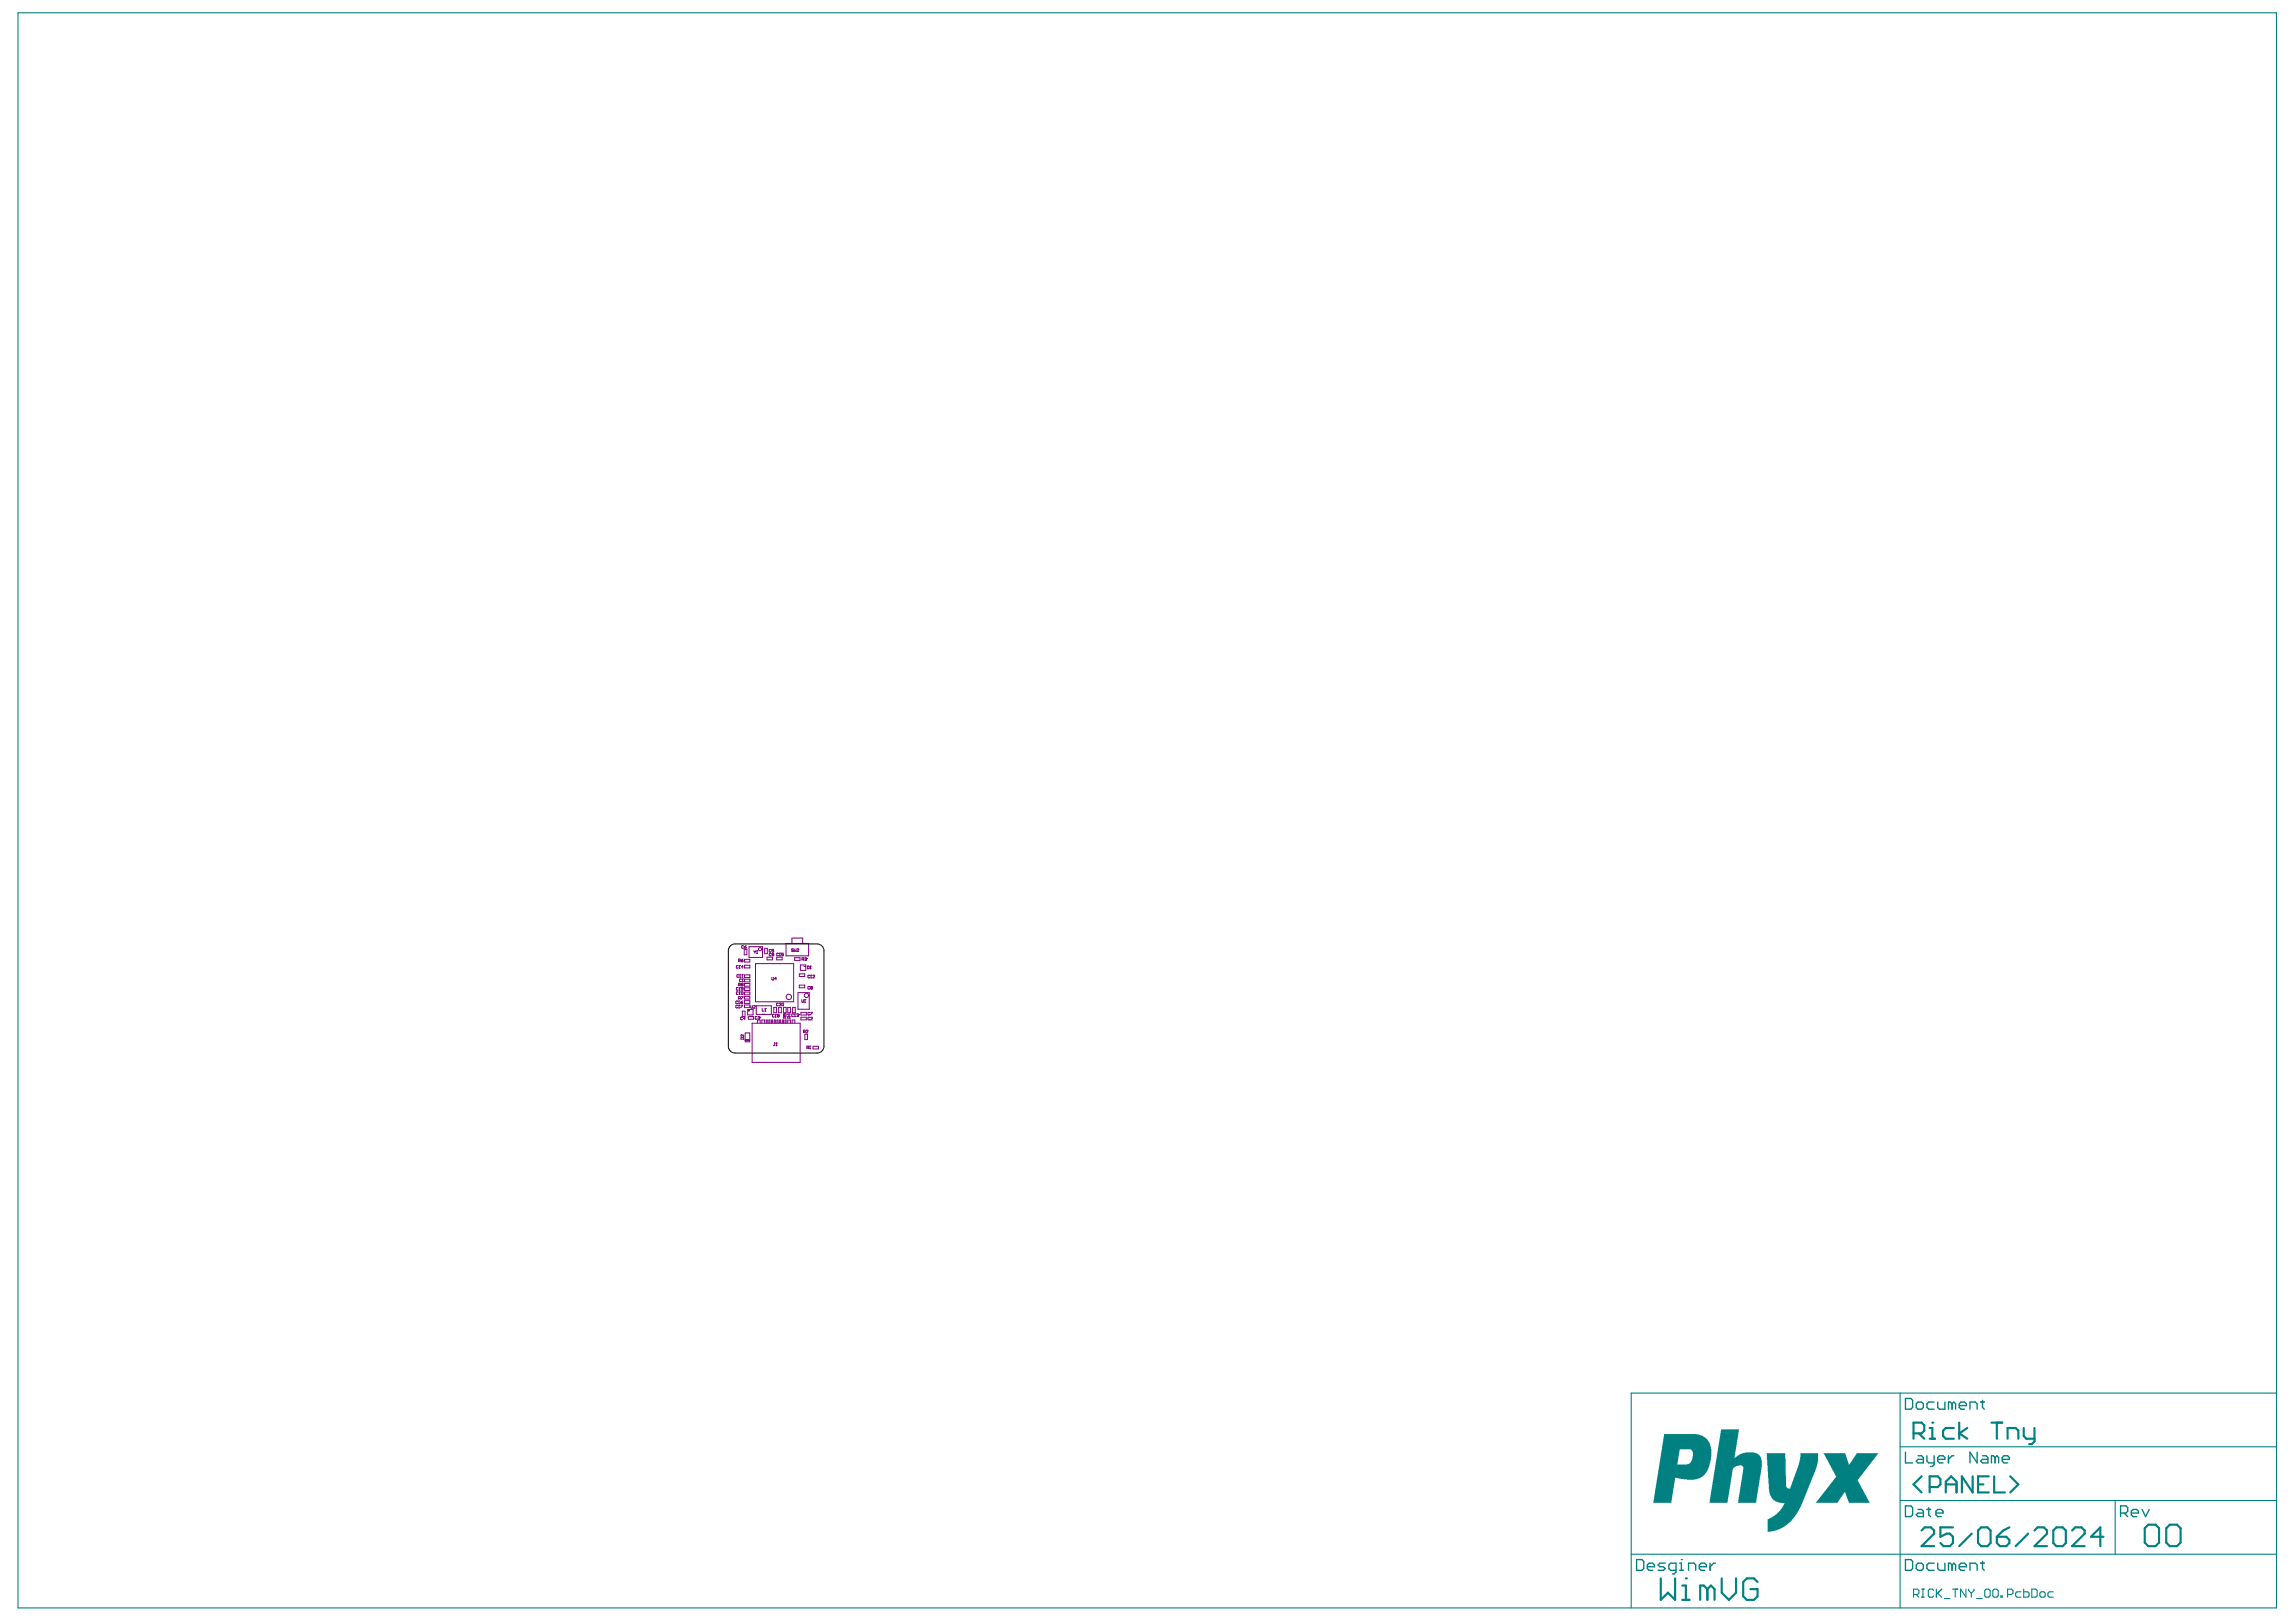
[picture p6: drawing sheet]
<svg xmlns="http://www.w3.org/2000/svg" width="297mm" height="210mm" viewBox="0 0 297 210" stroke-linecap="round" stroke-linejoin="round" font-family="sans-serif">
<path d="M103.9 124.9l.1 .1-.1 .1z" fill="#800080"/>
<g fill="none" stroke="#800080" stroke-width=".13">
<path d="M96 130.9h.4v.6h-.4zM96.3 122.9h.3v.7h-.3zM96.3 124.1h.7v.4h-.7zM96.3 124.9h.7v.4h-.7zM96.3 126.2h.7v.3h-.7zM96.3 126.7h.7v.4h-.7zM96.3 127.3h.7v.3h-.7zM96.3 127.8h.7v.4h-.7zM96.3 128.4h.7v.3h-.7zM96.3 128.9h.7v.4h-.7zM96.3 129.5h.7v.3h-.7zM96.3 130.1h.7v.3h-.7z"/>
<path d="M96.4 133.7h.6v1.1h-.6zM96.4 134.6h.6M96.4 134.5h.6M96.4 134.7h.6M96.7 130.6h.7v.7h-.7zM96.8 131.5h.7v.4h-.7zM96.9 122.5h1.7v1.4h-1.7zM97.3 132.4h6.2v5.1h-6.2zM97.7 124.7h5v4.9h-5zM97.8 130.2h2v1.1h-2zM98 132.4v-.4h.3v.4M98.6 132.4v-.4h.3v.4"/>
<path d="M98.9 122.7h.4v.7h-.4zM99.1 132.4v-.4h.2v.4M99.2 123.9h.7v.3h-.7zM99.5 132.4v-.4h.1v.4M99.8 132.4v-.4h.2v.4M100.1 130.4h.4v.7h-.4zM100.2 132.4v-.4h.1v.4M100.5 123.9h.7v.3h-.7zM100.5 132.4v-.4h.2v.4M100.7 130.4h.4v.7h-.4zM100.9 132.4v-.4h.1v.4M101.2 132.4v-.4h.2v.4"/>
<path d="M101.4 130.4h.3v.7h-.3zM101.6 132.4v-.4h.1v.4M101.7 122.1h2.9v1.6h-2.9zM101.9 132.4v-.4h.4v.4M101.9 130.4h.4v.7h-.4zM102.5 122.1v-.7h1.3v.7M102.5 132.4v-.4h.3v.4M102.5 130.4h.4v.7h-.4zM102.8 123.9h.7v.4h-.7zM103.2 128.5h1.5v2.1h-1.5zM103.4 127.5h.7v.3h-.7zM103.4 126h.7v.4h-.7z"/>
<path d="M103.5 124.9h.7v.7h-.7zM103.6 131h.7v.4h-.7zM103.6 131.6h.7v.4h-.7zM104.1 133.8h.4v.7h-.4zM105.2 135.4h.7v.3h-.7z"/>
</g>
<path d="M104 125.1l.2 .1z" fill-rule="evenodd" fill="#800080"/>
<g fill="none" stroke="#800080" stroke-width=".13">
<path d="M95.4 130.1h-.2l.1 .3h.1M95.4 129.6h-.2v.2h.2M95.5 127.9h-.2v.2h.2M95.5 125h-.2v.3l.2-.1M95.5 128.4h-.2v.3l.2-.1M95.5 130.4h.2M95.5 129.9h.2M95.5 124.3h.2l.1-.1-.3-.1v.4M95.5 127.5h.2l.1-.2-.3-.1v.4M95.5 129.2h.2l.1-.2h-.3v.3M95.6 126.2h-.3l.1 .3 .2-.1M95.6 130.1h.1"/>
<path d="M95.6 129.5h.1M95.6 129.5v.4M95.6 130.1v.3M95.6 130.1h-.1M95.6 129.5l-.1 .1M95.6 128.1h.1M95.6 125.3h.1M95.6 128.7h.1M95.7 129.2l.1 .1M95.7 127.5l.1 .1M95.7 124.3l.1 .2M95.7 127.8h.1"/>
<path d="M95.7 124.9h.1M95.7 128.4h.1M95.7 124.9v.4M95.7 127.8v.3M95.7 128.4v.3M95.7 127.8l-.1 .1M95.7 124.9l-.1 .1M95.7 128.4h-.1M95.7 126.5h.1M95.7 126.1h.1M95.7 126.1v.4M95.7 126.1v.1"/>
<path d="M95.8 129.7h.2l.1 .1-.2 .1zM95.8 130.1h.3l-.3 .3M95.9 134.3l.3-.1v.3h-.3zM95.9 124.3h.2v.1l-.1 .1zM95.9 129h.2l-.2 .3M95.9 128.4h.2v.3l-.2-.1zM95.9 126.7h-.2v.3h.2M96 127.4v-.2l.1 .1v.1M96 127.4v.2l.1-.1v-.1M96 127.4h.1M96 126.5h.1M96 126.1h.1"/>
<path d="M96 127h.2M96 126.1v.4M96 126.1v.1M96.1 131.7h-.3v.2h.3M96.1 129.5l-.3 .2M96.1 126.7h.1M96.1 126.7v.3M96.1 126.7h-.1M96.1 124.1l-.2 .2M96.1 125.1h-.2l.2-.2v.4M96.1 128l-.2-.1 .1-.1 .1 .1v.2h-.2M96.2 122.4h-.2v.3h.2"/>
<path d="M96.2 133.9v.2l-.2-.2-.1 .1v.1M96.3 122.5h.2v.2h-.1zM96.4 131.8h-.2l.1-.2v.4M96.5 122.4l-.2 .1M97.1 130.1l.1 .4 .2-.1v-.3M97.5 130.2h.2l-.2 .3h.2M97.5 123l.2 .2M97.7 123.2v.2M97.8 123l-.1 .2M97.9 123.4h.1M97.9 131.6h-.2l.1 .3 .1-.1M97.9 123h.1"/>
<path d="M97.9 123v.4M97.9 123v.1M98.1 131.6l.1-.1 .1 .2M98.2 131.7h.1M98.2 131.7v.2l-.1-.1M98.3 131.7h.1M98.3 131.7h-.1M98.6 130.5v.4h.2M99 130.9h.1M99 130.5h.1M99 130.5v.4M99 130.5v.1"/>
<path d="M99.7 122.9h-.2v.3h.2M99.7 123.4h-.2v.2h.2M99.9 126.5v.3h.2v-.3M100.1 122.9h-.2v.1h.1l.1 .2h-.2M100.1 123.5h-.2v-.2l.2 .1v.2h-.2M100.2 131.3h-.3l.1 .3h.2M100.2 135h.1M100.2 135v.3h-.1M100.3 131.6h.1M100.3 131.3h.1M100.3 131.3v.3M100.4 135.3h.1"/>
<path d="M100.4 126.6h-.2l.2-.1v.3M100.5 135h.1M100.5 135v.3M100.5 135h-.1M100.6 131.4v-.1h.2l-.1 .1M100.6 131.4v.2h.2l-.1-.2M100.6 131.4h.1M100.7 129.9h-.2v.2h.2M100.7 123.4h-.2v.2h.2M100.8 129.9h.2l-.2 .3h.2M100.8 123.7h.2M100.9 123.3h.1"/>
<path d="M100.9 123.3l-.1 .1M100.9 123.3v.4M101.1 129.9h.3l-.1 .3-.2-.1zM101.4 131.2v.2h.1v-.2h.2l-.1 .2M101.4 123.3h-.3v.2h.3l-.1 .2-.2-.1M101.6 131.8l-.1-.3-.1 .1v.2h.3M101.7 131.5l-.1 .1M102.1 131.2v.2l-.2-.2h.4M102.1 131.8v-.3l-.2 .1v.2h.4M102.3 131.5l-.2 .1M102.6 122.8h-.1l-.1 .1 .2 .2h-.2M102.7 131.3h-.3v.2h.3"/>
<path d="M102.8 122.8v.3l.1-.1 .1 .1v-.3M102.8 131.5h.1M102.8 131.2h.1M102.8 131.2v.3M102.8 131.2v.1M103.1 131.3l.1-.1 .1 .1M103.1 122.8h.2l-.2 .3h.2M103.2 131.4h.1M103.2 131.4v.1h-.1M103.3 131.3h.1M103.3 131.3l-.1 .1M103.7 129.4l.1 .3 .2-.1v-.2"/>
<path d="M103.8 124.2h.1l.1-.2-.2-.1v.4M103.9 124.2l.1 .1M103.9 133.5h.2l.1-.1-.3-.1v.4M104.1 133.5l.1 .2M104.1 129.7h.1M104.1 124l.2-.1v.2M104.1 129.4h.1M104.1 129.4v.3M104.2 124.1h.1M104.3 124.1v.2l-.2-.1M104.3 133.4h.2l-.2 .3h.2M104.3 124.1h.1"/>
<path d="M104.4 135.6h.2v-.2h-.2v.3M104.5 125l.2 .1-.1 .3h-.1zM104.5 135.6l.1 .1M104.7 135.7h.1M104.8 126.3h-.3l.1 .2h.2M104.8 127.7h-.3l.1 .3 .2-.1M104.8 131.7h-.3l.1 .3 .2-.1M104.8 131.1h-.3l.1 .3 .2-.1M104.8 135.4h.1M104.8 135.4h-.1M104.8 135.4v.3M104.8 125.4h.1"/>
<path d="M104.9 125h.1M104.9 125v.4M104.9 125l-.1 .1M104.9 131.7h.2l-.2 .3h.2M104.9 131h.2l-.2 .4M104.9 126.5h.1M104.9 126.2h.1M104.9 127.8v.2l.2-.1-.1-.1M104.9 127.8v-.1h.2l-.1 .1M104.9 126.2v.3M104.9 126.2v.1M104.9 127.8h.1"/>
<path d="M105.2 126.3h.2l-.2 .2h.2"/>
<circle cx="96.9" cy="130.8" r=".07"/>
<circle cx="98.3" cy="122.8" r=".21"/>
<circle cx="102.1" cy="129" r=".35"/>
<circle cx="104.3" cy="128.8" r=".28"/>
</g>
<g fill="#008080">
<path d="M222.7 185h2.3l-.6 3.7 .6-.5 .8-.2h1.3l.4 .2 .3 .4 .1 .4v.9l-.7 4.6h-2.4l.7-4.2a.58 .58 0 0 0-.1-.6h-.7l-.3 .2a.59 .59 0 0 0-.3 .6l-.6 4h-2.4z"/>
<path d="M228.5 188.1h2.5l.1 4.2 .2 .3 .1 .1 .2-.1 1.1-3.1 .2-.9v-.5h2.3v1l-.3 1.3-1.9 4.6-.8 1.2-1 1.2-1 .5-.8 .3-.7 .1v-1.2a.45 .45 0 0 1 .4-.7l.7-.4 .6-.6 .5-.9h-.7l-.6-.2-.4-.4-.2-.4-.2-.7z"/>
<path d="M235.9 188.1h2.8l.5 1.4 .2-.1 .8-1.3h2.8l-2.6 3.3a.38 .38 0 0 0 .1 .5l1.4 2.6h-2.7l-.5-1.4h-.1l-.9 1.4h-2.8l2.2-2.8 .2-.3a.34 .34 0 0 0 .1-.6z"/>
<path d="M215.3 185.6h4.2l.8 .2 .6 .5 .4 .7 .1 .5-.1 1.4-.2 .8-.3 .7-.3 .5-.5 .3-.8 .3h-.9l-1.6-.3-.5 3.3h-2.3zM217.3 187.6l-.3 1.9h1.3l.3-.1 .3-.5 .1-.7a.57 .57 0 0 0-.3-.6z"/>
</g>
<g fill="none" stroke="#008080" stroke-width=".14">
<path d="M2.3 1.7h292.2v206.4h-292.2zM245.8 187.2h48.7M245.8 194.2h48.7M245.8 180.3v27.8M273.6 194.2v6.9M294.5 180.3h-83.5v27.8M211 201.1h83.5M247.6 206.3h.5l.2-.1v-.4l-.2-.2h-.5v1.1M247.9 206.3l.4 .4M248.6 205.6h.3M248.6 206.7h.3M248.8 205.6v1.1"/>
<path d="M250.2 205.8l-.2-.2h-.4l-.1 .2v.7l.1 .2h.4l.2-.2M250.5 205.6v1.1M250.7 206.2l.5 .5M251.2 205.6l-.7 .7M251.6 206.9h.7M252.6 205.6h.7M252.9 205.6v1.1M254.3 205.6v1.1l-.7-1.1v1.1M254.7 205.6v.2l.3 .4M255 206.2v.5M255.4 205.6v.2l-.4 .4M255.7 206.9h.7"/>
<path d="M256.8 205.8l.1-.2h.4l.2 .2v.7l-.2 .2h-.4l-.1-.2zM257.8 205.8l.2-.2h.3l.2 .2v.7l-.2 .2h-.3l-.2-.2zM258.9 206.5h.1v.2h-.1zM259.7 206.3h.5l.2-.1v-.4l-.2-.2h-.5v1.1M261.5 206h-.6l-.1 .2v.3l.1 .2h.6M261.8 205.6v1.1h.5l.2-.2v-.3l-.2-.2h-.5M262.9 205.6h.5l.2 .2v.7l-.2 .2h-.5zM264.1 206h.3l.2 .2v.3l-.2 .2h-.3l-.2-.2v-.3zM265.6 206h-.5l-.2 .2v.3l.2 .2h.5"/>
</g>
<g fill="none" stroke="#008080" stroke-width=".28">
<path d="M247.6 185.5h1l.3-.4v-.6l-.3-.4h-1v2.1M248.3 185.5l.6 .7M248.6 191.1l-1 1 1 1M248.6 198.1l.4-.4h.8l.4 .4v.4l-1.6 1.6h1.6M249.6 192.4h1.1l.3-.3v-.7l-.3-.3h-1.1v2M249.6 186.2h.7M249.6 184.8h.4v1.4M250 184.1h.1M251.7 193.1v-1.4l.7-.6 .7 .6v1.4M251.7 192.1h1.4M252.7 197.7h-1.7v1.2l.8-.4h.5l.4 .4v.8l-.4 .4h-.9l-.4-.4M252.8 184.8h-1.1l-.3 .3v.7l.3 .4h1.1"/>
<path d="M253.5 184.1v2.1M254.5 184.8l-1 .7 1 .7M255.1 198.5l-1.6 1.6M255.2 191.1v2l-1.4-2v2M255.9 192.1h.7M255.9 198.1l.4-.4h.8l.4 .4v1.6l-.4 .4h-.8l-.4-.4zM257.3 191.1h-1.4v2h1.4M257.6 184.1h1.4M258 191.1v2h1.4M258.3 184.1v2.1M258.3 198.9h1.3l.4 .4v.4l-.4 .4h-.9l-.4-.4zM259.7 186.2v-1.4h1.1l.3 .3v1.1"/>
<path d="M260 197.7l-.9 .4-.8 .8M260.1 191.1l1 1-1 1M261.8 184.8v1l.4 .4h1M262.4 198.5l-1.6 1.6M263.2 184.8v1.7l-.3 .4h-.4M263.2 198.1l.4-.4h.8l.4 .4v.4l-1.6 1.6h1.6M265.6 198.1l.4-.4h.9l.4 .4v1.6l-.4 .4h-.9l-.4-.4zM268.1 198.1l.4-.4h.8l.4 .4v.4l-1.6 1.6h1.6M272.1 198.9h-1.6l1.2-1.2v2.4M277.5 197.8l.4-.5h1l.4 .5v1.8l-.4 .5h-1l-.4-.5zM280.3 197.8l.4-.5h.9l.5 .5v1.8l-.5 .5h-.9l-.4-.5zM214.9 204.3v2.7l.9-.9 .9 .9v-2.7"/>
<path d="M217.6 207h1M217.6 205.2h.5v1.8M218.1 204.3h.1M220.9 205.6l-.5-.4h-.4v1.8M220.9 205.6v1.4M220.9 205.6l.5-.4 .4 .4v1.4M222.7 204.3v1.8l1 .9 .9-.9v-1.8M227.4 204.7l-.5-.4h-.9l-.5 .4v1.9l.5 .4h.9l.5-.4v-1h-.9"/>
</g>
<g fill="none" stroke="#008080" stroke-width=".17">
<path d="M246.5 194.9h.7l.2 .2v.9l-.2 .3h-.7zM246.5 181h.7l.2 .2v.9l-.2 .3h-.7zM246.5 187.9v1.4h.9M247.9 181.7l.2-.3h.5l.2 .3v.4l-.2 .3h-.5l-.2-.3zM248.1 195.3h.5l.2 .3v.7h-.7l-.2-.3 .2-.2h.7M248.1 188.4h.5l.2 .2v.7h-.7l-.2-.2 .2-.2h.7M249.3 195.3h.5M249.3 188.4v.7l.2 .2h.7M249.5 195.1v.9l.3 .3M250.2 181.4h-.7l-.2 .3v.4l.2 .3h.7M250.2 188.4v1.1l-.2 .3h-.2M250.5 195.8h.9v-.2l-.3-.3h-.4l-.2 .3v.4l.2 .3h.4"/>
<path d="M250.7 181.4v.7l.2 .3h.7v-1M250.7 188.9h.9v-.3l-.2-.2h-.5l-.2 .2v.5l.2 .2h.5M252.1 188.4v.9M252.5 181.7l-.2-.3h-.2v1M252.5 181.7v.7M252.5 181.7l.3-.3 .2 .3v.7M252.8 188.4h-.3l-.4 .5M253.5 181.9h.9v-.2l-.2-.3h-.5l-.2 .3v.4l.2 .3h.5M254.9 182.4v-1h.7l.2 .3v.7M255.8 187.9v1.4l-.9-1.4v1.4M256.2 181.4h.5M256.5 188.4h.4l.3 .2v.7h-.7l-.3-.2 .3-.2h.7"/>
<path d="M256.5 181.2v.9l.2 .3M258.1 188.6l-.2-.2h-.3v.9M258.1 188.6v.7M258.1 188.6l.2-.2 .3 .2v.7M259 188.9h1v-.3l-.3-.2h-.4l-.3 .2v.5l.3 .2h.4M274.3 195.8h.7l.3-.2v-.5l-.3-.2h-.7v1.4M274.8 195.8l.5 .5M275.7 195.8h1v-.2l-.3-.3h-.4l-.3 .3v.4l.3 .3h.4M277.1 195.3l.5 1 .4-1M211.7 201.8h.7l.3 .3v.9l-.3 .2h-.7zM213.1 202.8h.9v-.3l-.2-.2h-.4l-.3 .2v.5l.3 .2h.4M215.4 202.3h-.7l-.2 .2 .2 .3h.5l.2 .2-.2 .2h-.7"/>
<path d="M216.8 203.2h-.7l-.2-.2v-.5l.2-.2h.7v1.1l-.2 .3h-.2M217.3 203.2h.5M217.3 202.3h.2v.9M217.5 201.8h.1M218.5 203.2v-.9h.6l.3 .2v.7M219.8 202.8h1v-.3l-.3-.2h-.4l-.3 .2v.5l.3 .2h.4M221.2 202.3v.9M221.9 202.3h-.2l-.5 .5M246.5 201.8h.7l.2 .3v.9l-.2 .2h-.7zM247.9 202.5l.2-.2h.5l.2 .2v.5l-.2 .2h-.5l-.2-.2zM250.2 202.3h-.7l-.2 .2v.5l.2 .2h.7M250.7 202.3v.7l.2 .2h.7v-.9"/>
<path d="M252.5 202.5l-.2-.2h-.2v.9M252.5 202.5v.7M252.5 202.5l.3-.2 .2 .2v.7M253.5 202.8h.9v-.3l-.2-.2h-.5l-.2 .2v.5l.2 .2h.5M254.9 203.2v-.9h.7l.2 .2v.7M256.2 202.3h.5M256.5 202.1v.9l.2 .2"/>
</g>
<path d="M94.5 122.4l.3-.2h.3h10.6a.88 .88 0 0 1 .9 .8v12.4a.88 .88 0 0 1-.9 .9h-10.6a.88 .88 0 0 1-.9-.9v-12.4l.1-.3z" fill="none" stroke="#000" stroke-width=".13"/>
</svg>
